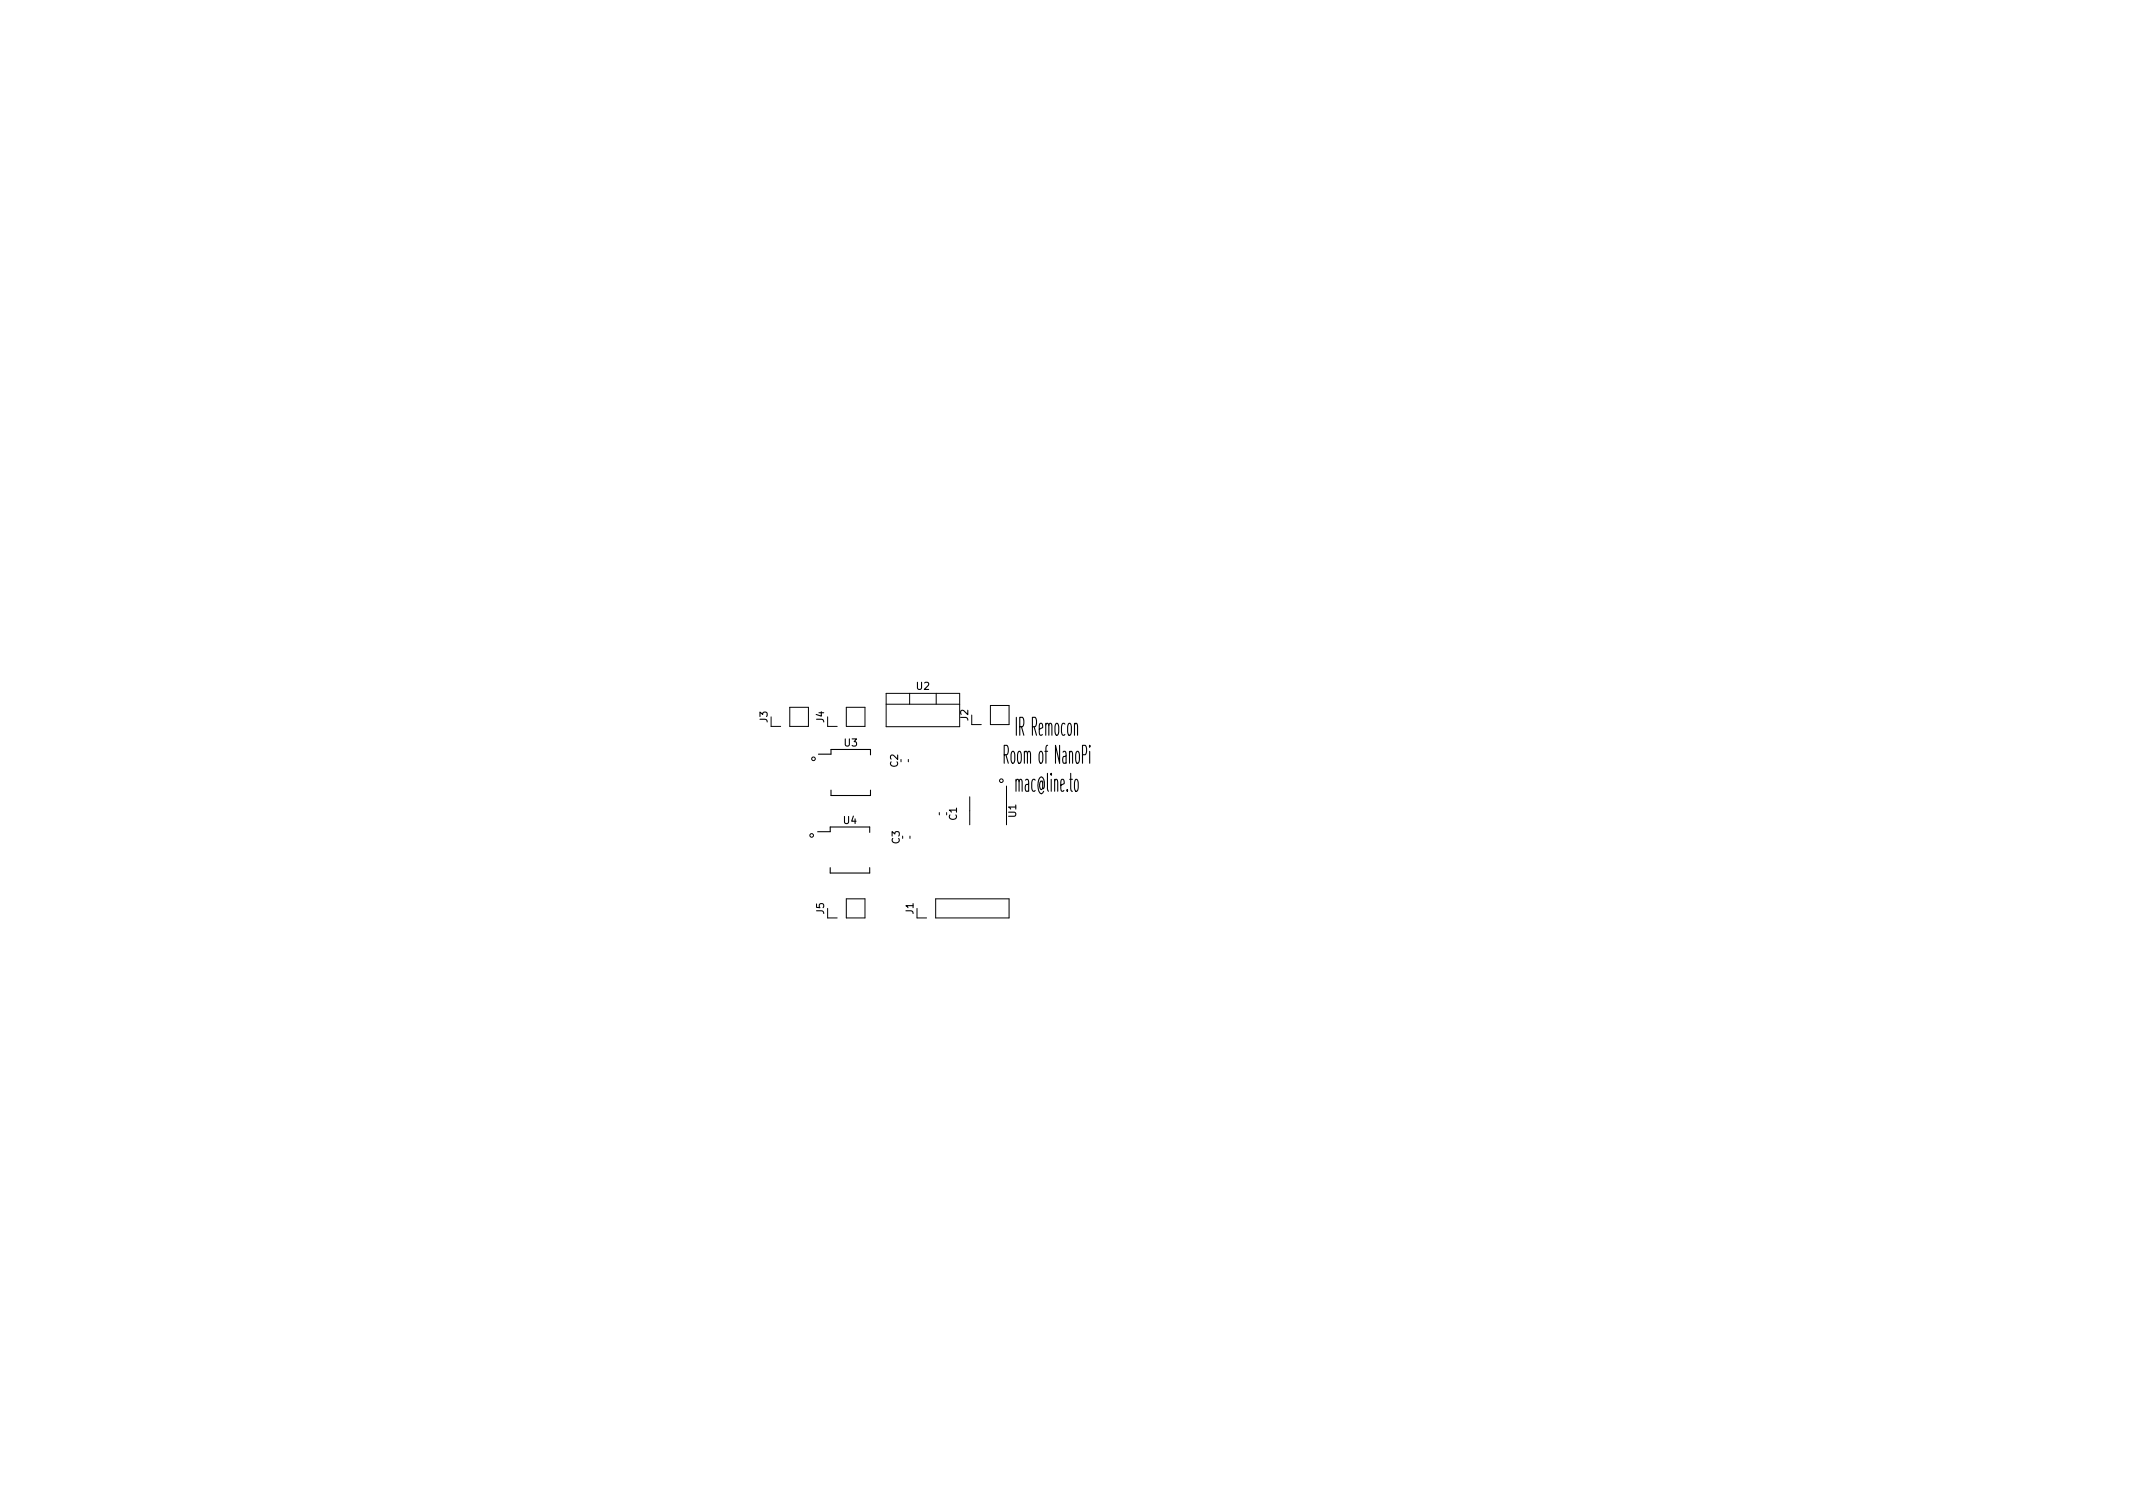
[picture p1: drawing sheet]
<svg xmlns="http://www.w3.org/2000/svg" width="297mm" height="210mm" viewBox="0 0 297 210" stroke-linecap="round" stroke-linejoin="round" font-family="sans-serif">
<defs><g id="words">
<g font-size="3.5">
<text x="140.4" y="106.4">Room of NanoPi</text>
<text x="141.7" y="102.5">IR Remocon</text>
<text x="141.7" y="110.3">mac@line.to</text>
</g>
<g font-size="1.4">
<text x="106.9" y="100.6" transform="rotate(-90 106.9 100.6)">J3</text>
<text x="114.8" y="100.6" transform="rotate(-90 114.8 100.6)">J4</text>
<text x="127.6" y="96">U2</text>
<text x="134.8" y="100.3" transform="rotate(-90 134.8 100.3)">J2</text>
<text x="117.6" y="103.9">U3</text>
<text x="125.1" y="106.8" transform="rotate(-90 125.1 106.8)">C2</text>
<text x="141.5" y="113.8" transform="rotate(-90 141.5 113.8)">U1</text>
<text x="117.5" y="114.7">U4</text>
<text x="125.3" y="117.5" transform="rotate(-90 125.3 117.5)">C3</text>
<text x="133.2" y="114.2" transform="rotate(-90 133.2 114.2)">C1</text>
<text x="114.8" y="127.3" transform="rotate(-90 114.8 127.3)">J5</text>
<text x="127.2" y="127.3" transform="rotate(-90 127.2 127.3)">J1</text>
</g>
</g></defs>
<g fill="none" stroke="#000" stroke-width=".14">
<path d="M107.4 99.8v1.3h1.3M110 98.5h2.6v2.6h-2.6zM115.3 99.8v1.3h1.3M117.9 98.5h2.6v2.6h-2.6zM123.4 98.1h10.2M123.4 96.5h10.2v4.7h-10.2zM126.7 96.5v1.6M130.4 96.5v1.6M135.3 99.6v1.3h1.4M137.9 98.2h2.6v2.7h-2.6zM126.5 105.7v.4M126.7 116.4v.3"/>
<path d="M130.8 113.1v.4M135 110.9v3.9M140.2 109.4v5.4M115.3 126.5v1.3h1.3M117.9 125.2h2.6v2.6h-2.6zM127.7 126.5v1.3h1.3M130.3 125.2h10.2v2.6h-10.2z"/>
<circle cx="113" cy="116.3" r=".25"/>
<circle cx="113.3" cy="105.7" r=".25"/>
<circle cx="139.4" cy="108.7" r=".25"/>
</g>
<path d="M113.9 115.8h1.7v-.6h5.5v.7M114 105h1.7v-.6h5.5v.7M115.7 110v.8h5.5v-.8M115.6 120.8v.8h5.5v-.8" fill="none" stroke="#000" stroke-width=".15"/>
<use href="#words"/>
</svg>
